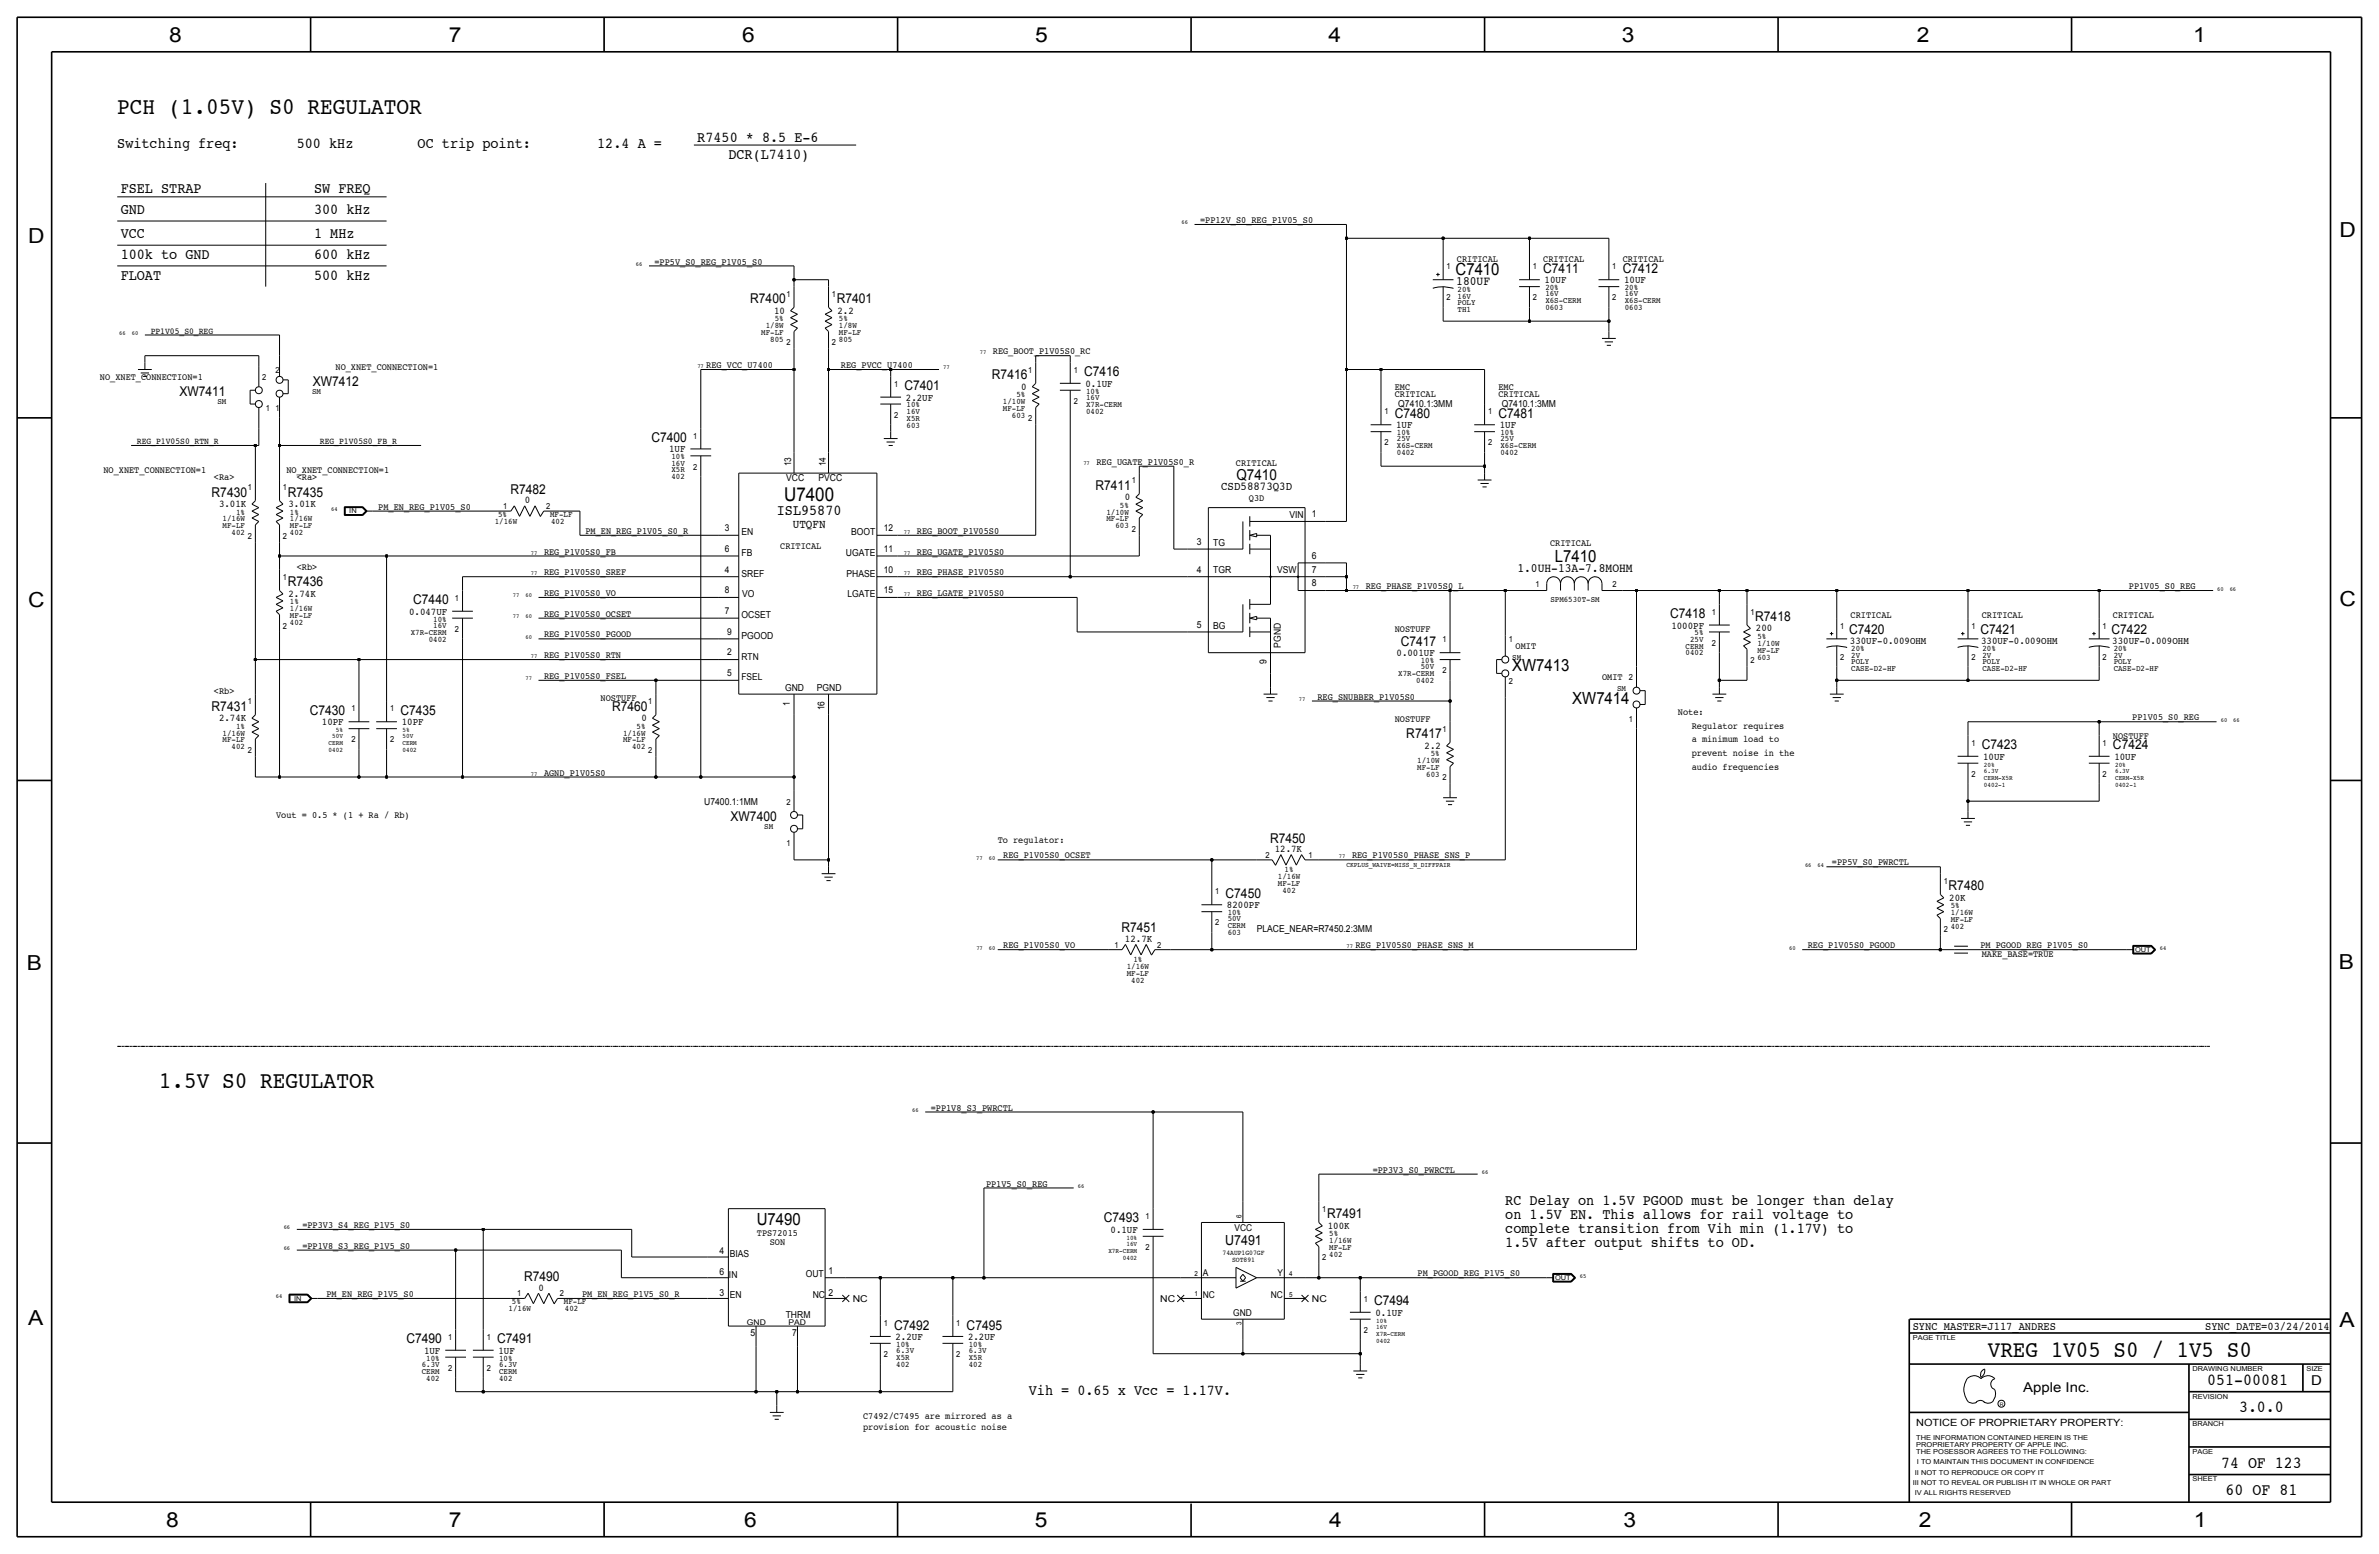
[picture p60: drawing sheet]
<svg xmlns="http://www.w3.org/2000/svg" width="875mm" height="572mm" viewBox="0 0 875 572" stroke-linecap="round" stroke-linejoin="round" font-family="sans-serif">
<defs><g id="words">
<g font-size="8.7">
<text x="43.1" y="41.9">PCH (1.05V) S0 REGULATOR</text>
<text x="58.4" y="400.1">1.5V S0 REGULATOR</text>
</g>
<text font-size="8.6" x="731.1" y="499.1">VREG 1V05 S0 / 1V5 S0</text>
<g font-size="7.6">
<text x="62.2" y="15.5">8</text>
<text x="165" y="15.5">7</text>
<text x="273" y="15.5">6</text>
<text x="380.7" y="15.5">5</text>
<text x="488.6" y="15.5">4</text>
<text x="596.6" y="15.5">3</text>
<text x="705.1" y="15.5">2</text>
<text x="806.7" y="15.5">1</text>
<text x="10.4" y="89.4">D</text>
<text x="860.5" y="87.1">D</text>
<text x="10.4" y="223.3">C</text>
<text x="860.5" y="222.8">C</text>
<text x="9.8" y="356.6">B</text>
<text x="860.2" y="356.4">B</text>
<text x="10.4" y="487.4">A</text>
<text x="860.5" y="488.2">A</text>
<text x="61.2" y="561.6">8</text>
<text x="165" y="561.6">7</text>
<text x="273.8" y="561.6">6</text>
<text x="380.7" y="561.6">5</text>
<text x="488.9" y="561.6">4</text>
<text x="597.1" y="561.6">3</text>
<text x="705.8" y="561.6">2</text>
<text x="806.9" y="561.6">1</text>
</g>
<text font-size="7" x="288.5" y="184.2">U7400</text>
<g font-size="6.2">
<text x="535.4" y="101.1">C7410</text>
<text x="571.9" y="206.8">L7410</text>
<text x="556.2" y="246.6">XW7413</text>
<text x="578.3" y="258.8">XW7414</text>
<text x="278.4" y="450.6">U7490</text>
<text x="811.9" y="509.3">051-00081</text>
<text x="823.6" y="519.4">3.0.0</text>
<text x="817" y="539.8">74 OF 123</text>
<text x="818.6" y="549.9">60 OF 81</text>
</g>
<g font-size="5.6">
<text x="256.5" y="52.1">R7450 * 8.5 E-6</text>
<text x="43.1" y="54.6">Switching freq:</text>
<text x="109.2" y="54.6">500 kHz</text>
<text x="153.6" y="54.6">OC trip point:</text>
<text x="219.7" y="54.6">12.4 A =</text>
<text x="267.9" y="58.4">DCR(L7410)</text>
<text x="44.4" y="71.1">FSEL STRAP</text>
<text x="115.5" y="71.1">SW FREQ</text>
<text x="44.4" y="78.7">GND</text>
<text x="115.5" y="78.7">300 kHz</text>
<text x="44.4" y="87.6">VCC</text>
<text x="115.5" y="87.6">1 MHz</text>
<text x="44.4" y="95.2">100k to GND</text>
<text x="115.5" y="95.3">600 kHz</text>
<text x="44.4" y="102.9">FLOAT</text>
<text x="115.5" y="102.9">500 kHz</text>
<text x="454.8" y="176.5">Q7410</text>
<text x="285.7" y="189.5">ISL95870</text>
<text x="553.7" y="443.2">RC Delay on 1.5V PGOOD must be longer than delay</text>
<text x="553.7" y="448.3">on 1.5V EN. This allows for rail voltage to</text>
<text x="553.7" y="453.4">complete transition from Vih min (1.17V) to</text>
<text x="553.7" y="458.5">1.5V after output shifts to OD.</text>
<text x="378.4" y="513.1">Vih = 0.65 x Vcc = 1.17V.</text>
</g>
<text font-size="5.1" x="450.7" y="457.9">U7491</text>
<g font-size="5">
<text x="567.6" y="100.3">C7411</text>
<text x="596.8" y="100.3">C7412</text>
<text x="276" y="111.5">R7400</text>
<text x="307.8" y="111.5">R7401</text>
<text x="115.1" y="142">XW7412</text>
<text x="332.7" y="143.5">C7401</text>
<text x="364.9" y="139.4">R7416</text>
<text x="398.7" y="138.4">C7416</text>
<text x="66" y="145.8">XW7411</text>
<text x="513" y="153.7">C7480</text>
<text x="551.1" y="153.7">C7481</text>
<text x="239.6" y="162.6">C7400</text>
<text x="77.8" y="182.6">R7430</text>
<text x="105.9" y="182.6">R7435</text>
<text x="187.7" y="181.6">R7482</text>
<text x="403" y="180.1">R7411</text>
<text x="105.9" y="215.6">R7436</text>
<text x="152" y="222.3">C7440</text>
<text x="614.3" y="227.3">C7418</text>
<text x="645.6" y="228.3">R7418</text>
<text x="680.2" y="233.2">C7420</text>
<text x="728.4" y="233.2">C7421</text>
<text x="776.7" y="233.2">C7422</text>
<text x="515.2" y="237.5">C7417</text>
<text x="77.8" y="261.4">R7431</text>
<text x="113.9" y="262.9">C7430</text>
<text x="147.3" y="262.9">C7435</text>
<text x="225.2" y="261.4">R7460</text>
<text x="517.3" y="271.5">R7417</text>
<text x="728.9" y="275.6">C7423</text>
<text x="777.2" y="275.6">C7424</text>
<text x="268.7" y="302">XW7400</text>
<text x="467.1" y="309.9">R7450</text>
<text x="716.7" y="327.4">R7480</text>
<text x="450.8" y="330.2">C7450</text>
<text x="412.5" y="342.9">R7451</text>
<text x="406" y="449.6">C7493</text>
<text x="488.1" y="448.1">R7491</text>
<text x="192.8" y="471.2">R7490</text>
<text x="505.4" y="480.1">C7494</text>
<text x="328.9" y="488.9">C7492</text>
<text x="355.5" y="488.9">C7495</text>
<text x="149.5" y="494">C7490</text>
<text x="182.8" y="494">C7491</text>
<text x="850.1" y="509.3">D</text>
<text x="744.2" y="511.8">Apple Inc.</text>
</g>
<g font-size="4.7">
<text x="535.6" y="104.6">180UF</text>
<text x="558.1" y="210.3">1.0UH-13A-7.8MOHM</text>
</g>
<text font-size="4.5" x="291.6" y="194.3">UTQFN</text>
<text font-size="4.4" x="449.2" y="180.3">CSD58873Q3D</text>
<g font-size="4.3">
<text x="703.5" y="488.9">SYNC_MASTER=J117_ANDRES</text>
<text x="811.1" y="488.9">SYNC_DATE=03/24/2014</text>
</g>
<g font-size="3.8">
<text x="568.1" y="104.1">10UF</text>
<text x="597.4" y="104.1">10UF</text>
<text x="284.7" y="115.3">10</text>
<text x="308.1" y="115.3">2.2</text>
<text x="375.6" y="143.3">0</text>
<text x="399.2" y="142.2">0.1UF</text>
<text x="333.2" y="147.3">2.2UF</text>
<text x="513.5" y="157.5">1UF</text>
<text x="551.6" y="157.5">1UF</text>
<text x="246.1" y="166.4">1UF</text>
<text x="193" y="185.2">0</text>
<text x="413.7" y="183.9">0</text>
<text x="80.6" y="186.4">3.01K</text>
<text x="106.1" y="186.4">3.01K</text>
<text x="106.1" y="219.5">2.74K</text>
<text x="150.5" y="226.1">0.047UF</text>
<text x="614.8" y="231.1">1000PF</text>
<text x="645.9" y="232.2">200</text>
<text x="680.4" y="236.7">330UF-0.009OHM</text>
<text x="728.7" y="236.7">330UF-0.009OHM</text>
<text x="776.9" y="236.7">330UF-0.009OHM</text>
<text x="513.7" y="241.3">0.001UF</text>
<text x="80.6" y="265.2">2.74K</text>
<text x="118.4" y="266.7">10PF</text>
<text x="147.8" y="266.7">10PF</text>
<text x="235.9" y="265.2">0</text>
<text x="524" y="275.3">2.2</text>
<text x="729.4" y="279.4">10UF</text>
<text x="777.7" y="279.4">10UF</text>
<text x="468.9" y="313.4">12.7K</text>
<text x="451.3" y="334">8200PF</text>
<text x="717" y="331.2">20K</text>
<text x="413.8" y="346.5">12.7K</text>
<text x="408.5" y="453.4">0.1UF</text>
<text x="488.4" y="451.9">100K</text>
<text x="198.1" y="474.7">0</text>
<text x="505.9" y="483.9">0.1UF</text>
<text x="156" y="497.8">1UF</text>
<text x="183.3" y="497.8">1UF</text>
<text x="329.4" y="492.8">2.2UF</text>
<text x="356.1" y="492.8">2.2UF</text>
</g>
<text font-size="3.7" x="704.8" y="524.5">NOTICE OF PROPRIETARY PROPERTY:</text>
<g font-size="3.5">
<text x="441.4" y="82">=PP12V_S0_REG_P1V05_S0</text>
<text x="240.7" y="97.3">=PP5V_S0_REG_P1V05_S0</text>
<text x="535.9" y="96.5">CRITICAL</text>
<text x="567.6" y="96.5">CRITICAL</text>
<text x="596.8" y="96.5">CRITICAL</text>
<text x="365.2" y="130.3">REG_BOOT_P1V05S0_RC</text>
<text x="123.4" y="135.9">NO_XNET_CONNECTION=1</text>
<text x="259.8" y="135.4">REG_VCC_U7400</text>
<text x="309.3" y="135.4">REG_PVCC_U7400</text>
<text x="36.8" y="139.7">NO_XNET_CONNECTION=1</text>
<text x="513" y="143.5">EMC</text>
<text x="551.1" y="143.5">EMC</text>
<text x="513" y="146.1">CRITICAL</text>
<text x="514.3" y="149.9">Q7410.1:3MM</text>
<text x="551.1" y="146.1">CRITICAL</text>
<text x="552.4" y="149.9">Q7410.1:3MM</text>
<text x="38" y="174">NO_XNET_CONNECTION=1</text>
<text x="105.4" y="174">NO_XNET_CONNECTION=1</text>
<text x="291" y="171.5" transform="rotate(-90 291 171.5)">13</text>
<text x="303.7" y="171.5" transform="rotate(-90 303.7 171.5)">14</text>
<text x="403.3" y="170.9">REG_UGATE_P1V05S0_R</text>
<text x="454.6" y="171.5">CRITICAL</text>
<text x="78.7" y="176.5">&lt;Ra&gt;</text>
<text x="109.2" y="176.5">&lt;Ra&gt;</text>
<text x="289.2" y="177">VCC</text>
<text x="301.1" y="177">PVCC</text>
<text x="459.4" y="184.2">Q3D</text>
<text x="139.1" y="187.5">PM_EN_REG_P1V05_S0</text>
<text x="474.2" y="190.5">VIN</text>
<text x="482.5" y="190.2">1</text>
<text x="215.3" y="196.3">PM_EN_REG_P1V05_S0_R</text>
<text x="266.7" y="195.3">3</text>
<text x="272.7" y="196.9">EN</text>
<text x="313.1" y="196.8">BOOT</text>
<text x="325.1" y="195.3">12</text>
<text x="337.3" y="196.3">REG_BOOT_P1V05S0</text>
<text x="200.1" y="204">REG_P1V05S0_FB</text>
<text x="266.7" y="202.9">6</text>
<text x="287" y="201.9">CRITICAL</text>
<text x="325.1" y="202.9">11</text>
<text x="337.3" y="204">REG_UGATE_P1V05S0</text>
<text x="440.2" y="200.4">3</text>
<text x="446.2" y="200.7">TG</text>
<text x="570.2" y="200.7">CRITICAL</text>
<text x="109.2" y="209.6">&lt;Rb&gt;</text>
<text x="272.7" y="204.5">FB</text>
<text x="311.2" y="204.5">UGATE</text>
<text x="482.5" y="205.5">6</text>
<text x="200.1" y="211.6">REG_P1V05S0_SREF</text>
<text x="266.7" y="210.6">4</text>
<text x="272.7" y="212.1">SREF</text>
<text x="311.3" y="212.1">PHASE</text>
<text x="325.1" y="210.6">10</text>
<text x="337.3" y="211.6">REG_PHASE_P1V05S0</text>
<text x="440.2" y="210.6">4</text>
<text x="446.2" y="210.8">TGR</text>
<text x="469.8" y="210.8">VSW</text>
<text x="482.5" y="215.6">8</text>
<text x="482.5" y="210.6">7</text>
<text x="200.1" y="219.2">REG_P1V05S0_VO</text>
<text x="266.6" y="218.2">8</text>
<text x="273" y="219.7">VO</text>
<text x="311.7" y="219.7">LGATE</text>
<text x="325.1" y="218.2">15</text>
<text x="337.3" y="219.2">REG_LGATE_P1V05S0</text>
<text x="502.4" y="216.7">REG_PHASE_P1V05S0_L</text>
<text x="783" y="216.7">PP1V05_S0_REG</text>
<text x="200.1" y="226.8">REG_P1V05S0_OCSET</text>
<text x="266.6" y="225.8">7</text>
<text x="272.7" y="227.3">OCSET</text>
<text x="680.7" y="227.3">CRITICAL</text>
<text x="728.9" y="227.3">CRITICAL</text>
<text x="777.2" y="227.3">CRITICAL</text>
<text x="267.5" y="233.4">9</text>
<text x="440.2" y="230.9">5</text>
<text x="446.2" y="231.1">BG</text>
<text x="513" y="232.4">NOSTUFF</text>
<text x="200.1" y="234.4">REG_P1V05S0_PGOOD</text>
<text x="272.7" y="234.9">PGOOD</text>
<text x="471.1" y="238.3" transform="rotate(-90 471.1 238.3)">PGND</text>
<text x="557.5" y="238.8">OMIT</text>
<text x="200.1" y="242.1">REG_P1V05S0_RTN</text>
<text x="267.5" y="241">2</text>
<text x="272.7" y="242.6">RTN</text>
<text x="465.8" y="244.3" transform="rotate(-90 465.8 244.3)">9</text>
<text x="200.1" y="249.7">REG_P1V05S0_FSEL</text>
<text x="267.5" y="248.7">5</text>
<text x="272.7" y="250.2">FSEL</text>
<text x="589.3" y="250.2">OMIT</text>
<text x="78.7" y="255.3">&lt;Rb&gt;</text>
<text x="220.9" y="257.8">NOSTUFF</text>
<text x="288.7" y="254.3">GND</text>
<text x="300.4" y="254.3">PGND</text>
<text x="484.6" y="257.3">REG_SNUBBER_P1V05S0</text>
<text x="290.5" y="259.5" transform="rotate(-90 290.5 259.5)">1</text>
<text x="303.2" y="261.2" transform="rotate(-90 303.2 261.2)">16</text>
<text x="617.2" y="262.9">Note:</text>
<text x="513" y="265.4">NOSTUFF</text>
<text x="622.2" y="268">Regulator requires</text>
<text x="784.3" y="264.9">PP1V05_S0_REG</text>
<text x="622.2" y="273.1">a minimum load to</text>
<text x="777.2" y="271.8">NOSTUFF</text>
<text x="622.2" y="278.1">prevent noise in the</text>
<text x="200.1" y="285.2">AGND_P1V05S0</text>
<text x="622.2" y="283.2">audio frequencies</text>
<text x="259" y="295.9">U7400.1:1MM</text>
<text x="101.6" y="301">Vout = 0.5 * (1 + Ra / Rb)</text>
<text x="367" y="309.9">To regulator:</text>
<text x="369" y="315.7">REG_P1V05S0_OCSET</text>
<text x="497.3" y="315.7">REG_P1V05S0_PHASE_SNS_P</text>
<text x="673.8" y="318.3">=PP5V_S0_PWRCTL</text>
<text x="462.2" y="342.9">PLACE_NEAR=R7450.2:3MM</text>
<text x="369" y="348.7">REG_P1V05S0_VO</text>
<text x="498.6" y="348.7">REG_P1V05S0_PHASE_SNS_M</text>
<text x="664.9" y="348.7">REG_P1V05S0_PGOOD</text>
<text x="728.4" y="348.7">PM_PGOOD_REG_P1V05_S0</text>
<text x="728.9" y="351.8">MAKE_BASE=TRUE</text>
<text x="342.3" y="408.4">=PP1V8_S3_PWRCTL</text>
<text x="504.9" y="431.3">=PP3V3_S0_PWRCTL</text>
<text x="362.7" y="436.4">PP1V5_S0_REG</text>
<text x="111.2" y="451.6">=PP3V3_S4_REG_P1V5_S0</text>
<text x="278.4" y="454.4">TPS72015</text>
<text x="454.1" y="452.9">VCC</text>
<text x="111.2" y="459.2">=PP1V8_S3_REG_P1V5_S0</text>
<text x="264.6" y="461.3">4</text>
<text x="283.1" y="457.7">SON</text>
<text x="268.4" y="462.3">BIAS</text>
<text x="264.6" y="468.9">6</text>
<text x="268.1" y="470">IN</text>
<text x="296.4" y="469.7">OUT</text>
<text x="304.7" y="468.6">1</text>
<text x="442.4" y="469.4">A</text>
<text x="469.8" y="469.4">Y</text>
<text x="521.4" y="469.4">PM_PGOOD_REG_P1V5_S0</text>
<text x="120.1" y="477">PM_EN_REG_P1V5_S0</text>
<text x="214.1" y="477">PM_EN_REG_P1V5_S0_R</text>
<text x="264.6" y="476.5">3</text>
<text x="268.4" y="477.5">EN</text>
<text x="298.9" y="477.5">NC</text>
<text x="304.7" y="476.8">2</text>
<text x="313.6" y="478.8">NC</text>
<text x="426.7" y="478.8">NC</text>
<text x="442.4" y="477.5">NC</text>
<text x="467.4" y="477.5">NC</text>
<text x="482.5" y="478.8">NC</text>
<text x="289" y="484.6">THRM</text>
<text x="453.6" y="483.9">GND</text>
<text x="276.1" y="491.2">5</text>
<text x="291.3" y="491.2">7</text>
<text x="317.4" y="522">C7492/C7495 are mirrored as a</text>
<text x="317.4" y="525.8">provision for acoustic noise</text>
</g>
<g font-size="3.3">
<text x="55.4" y="122.7">PP1V05_S0_REG</text>
<text x="50.3" y="163.3">REG_P1V05S0_RTN_R</text>
<text x="117.7" y="163.3">REG_P1V05S0_FB_R</text>
</g>
<g font-size="3.1">
<text x="532.1" y="99.1">1</text>
<text x="563.8" y="99.1">1</text>
<text x="593" y="99.1">1</text>
<text x="536.1" y="107.4">20%</text>
<text x="568.4" y="106.7">20%</text>
<text x="597.6" y="106.7">20%</text>
<text x="289.3" y="109.2">1</text>
<text x="306" y="109.2">1</text>
<text x="532.1" y="110.5">2</text>
<text x="536.1" y="112.3">POLY</text>
<text x="536.1" y="110">16V</text>
<text x="563.8" y="110.5">2</text>
<text x="568.4" y="111.5">X6S-CERM</text>
<text x="568.4" y="109">16V</text>
<text x="593" y="110.5">2</text>
<text x="597.6" y="109">16V</text>
<text x="597.6" y="111.5">X6S-CERM</text>
<text x="284.9" y="118.1">5%</text>
<text x="308.6" y="118.1">5%</text>
<text x="536.1" y="114.8">TH1</text>
<text x="568.4" y="114">0603</text>
<text x="597.6" y="114">0603</text>
<text x="280" y="123.2">MF-LF</text>
<text x="281.6" y="120.7">1/8W</text>
<text x="283.3" y="125.7">805</text>
<text x="308.6" y="120.7">1/8W</text>
<text x="308.6" y="125.7">805</text>
<text x="308.6" y="123.2">MF-LF</text>
<text x="289.3" y="127">2</text>
<text x="306" y="127">2</text>
<text x="101.3" y="137.2">2</text>
<text x="378.2" y="137.2">1</text>
<text x="394.9" y="137.2">1</text>
<text x="96.5" y="139.7">2</text>
<text x="328.9" y="142.2">1</text>
<text x="80" y="148.6">SM</text>
<text x="114.8" y="144.8">SM</text>
<text x="333.5" y="149.9">10%</text>
<text x="368.9" y="148.6">1/10W</text>
<text x="373.8" y="146.1">5%</text>
<text x="394.9" y="148.6">2</text>
<text x="399.5" y="144.8">10%</text>
<text x="399.5" y="149.6">X7R-CERM</text>
<text x="399.5" y="147.1">16V</text>
<text x="97.7" y="151.1">1</text>
<text x="101.3" y="151.1">1</text>
<text x="328.9" y="153.7">2</text>
<text x="333.5" y="152.1">16V</text>
<text x="333.5" y="154.7">X5R</text>
<text x="368.9" y="151.1">MF-LF</text>
<text x="372.2" y="153.7">603</text>
<text x="378.2" y="154.9">2</text>
<text x="399.5" y="152.1">0402</text>
<text x="509.2" y="152.4">1</text>
<text x="547.3" y="152.4">1</text>
<text x="255" y="161.3">1</text>
<text x="333.5" y="157.2">603</text>
<text x="513.8" y="160">10%</text>
<text x="551.9" y="160">10%</text>
<text x="509.2" y="163.8">2</text>
<text x="513.8" y="164.8">X6S-CERM</text>
<text x="513.8" y="162.3">25V</text>
<text x="513.8" y="167.4">0402</text>
<text x="547.3" y="163.8">2</text>
<text x="551.9" y="164.8">X6S-CERM</text>
<text x="551.9" y="167.4">0402</text>
<text x="551.9" y="162.3">25V</text>
<text x="247" y="173.7">X5R</text>
<text x="247" y="171.2">16V</text>
<text x="247" y="168.9">10%</text>
<text x="255" y="172.7">2</text>
<text x="247" y="176.3">402</text>
<text x="416.3" y="177.8">1</text>
<text x="91.1" y="180.3">1</text>
<text x="104.1" y="180.3">1</text>
<text x="81.9" y="191.8">1/16W</text>
<text x="86.8" y="189.2">1%</text>
<text x="106.6" y="189.2">1%</text>
<text x="106.6" y="191.8">1/16W</text>
<text x="183.2" y="190">5%</text>
<text x="185.1" y="187.2">1</text>
<text x="200.9" y="187.2">2</text>
<text x="202.3" y="190">MF-LF</text>
<text x="407" y="189.2">1/10W</text>
<text x="407" y="191.8">MF-LF</text>
<text x="411.9" y="186.7">5%</text>
<text x="81.9" y="194.3">MF-LF</text>
<text x="85.2" y="196.9">402</text>
<text x="106.6" y="196.9">402</text>
<text x="106.6" y="194.3">MF-LF</text>
<text x="182" y="192.5">1/16W</text>
<text x="202.7" y="192.5">402</text>
<text x="410.3" y="194.3">603</text>
<text x="416.3" y="195.6">2</text>
<text x="91.1" y="198.1">2</text>
<text x="104.1" y="198.1">2</text>
<text x="104.1" y="213.4">1</text>
<text x="564.8" y="215.9">1</text>
<text x="593" y="215.9">2</text>
<text x="167.3" y="221">1</text>
<text x="570.3" y="221.2">SPM6530T-SM</text>
<text x="106.6" y="227.3">MF-LF</text>
<text x="106.6" y="224.8">1/16W</text>
<text x="106.6" y="222.2">1%</text>
<text x="629.6" y="226.1">1</text>
<text x="643.8" y="226.1">1</text>
<text x="104.1" y="231.1">2</text>
<text x="106.6" y="229.9">402</text>
<text x="151.1" y="233.4">X7R-CERM</text>
<text x="159.3" y="228.6">10%</text>
<text x="159.3" y="230.9">16V</text>
<text x="167.3" y="232.4">2</text>
<text x="623.3" y="233.7">5%</text>
<text x="676.9" y="231.1">1</text>
<text x="725.1" y="231.1">1</text>
<text x="773.4" y="231.1">1</text>
<text x="157.7" y="236">0402</text>
<text x="530.6" y="236.2">1</text>
<text x="554.9" y="236.2">1</text>
<text x="620" y="238.5">CERM</text>
<text x="621.6" y="236">25V</text>
<text x="629.6" y="237.5">2</text>
<text x="646.4" y="237.5">1/10W</text>
<text x="646.4" y="235">5%</text>
<text x="680.9" y="239.5">20%</text>
<text x="729.2" y="239.5">20%</text>
<text x="777.4" y="239.5">20%</text>
<text x="522.6" y="243.8">10%</text>
<text x="556.2" y="242.6">SM</text>
<text x="620" y="241">0402</text>
<text x="643.8" y="243.8">2</text>
<text x="646.4" y="240">MF-LF</text>
<text x="646.4" y="242.6">603</text>
<text x="676.9" y="242.6">2</text>
<text x="680.9" y="242.1">2V</text>
<text x="680.9" y="244.3">POLY</text>
<text x="725.1" y="242.6">2</text>
<text x="729.2" y="242.1">2V</text>
<text x="729.2" y="244.3">POLY</text>
<text x="773.4" y="242.6">2</text>
<text x="777.4" y="242.1">2V</text>
<text x="777.4" y="244.3">POLY</text>
<text x="514.3" y="248.7">X7R-CERM</text>
<text x="520.9" y="251.2">0402</text>
<text x="522.6" y="246.1">50V</text>
<text x="530.6" y="247.7">2</text>
<text x="554.9" y="251.5">2</text>
<text x="599.1" y="250.2">2</text>
<text x="680.9" y="246.9">CASE-D2-HF</text>
<text x="729.2" y="246.9">CASE-D2-HF</text>
<text x="777.4" y="246.9">CASE-D2-HF</text>
<text x="594.8" y="254">SM</text>
<text x="91.1" y="259.1">1</text>
<text x="129.2" y="261.6">1</text>
<text x="143.5" y="261.6">1</text>
<text x="238.5" y="259.1">1</text>
<text x="86.8" y="268">1%</text>
<text x="234.1" y="268">5%</text>
<text x="530.6" y="269.2">1</text>
<text x="599.1" y="265.4">1</text>
<text x="81.9" y="273.1">MF-LF</text>
<text x="81.9" y="270.5">1/16W</text>
<text x="85.2" y="275.6">402</text>
<text x="129.2" y="273.1">2</text>
<text x="143.5" y="273.1">2</text>
<text x="229.2" y="270.5">1/16W</text>
<text x="229.2" y="273.1">MF-LF</text>
<text x="232.5" y="275.6">402</text>
<text x="725.1" y="274.3">1</text>
<text x="773.4" y="274.3">1</text>
<text x="91.1" y="276.9">2</text>
<text x="238.5" y="276.9">2</text>
<text x="521.3" y="280.7">1/10W</text>
<text x="526.2" y="278.1">5%</text>
<text x="521.3" y="283.2">MF-LF</text>
<text x="524.6" y="285.8">603</text>
<text x="530.6" y="287">2</text>
<text x="725.1" y="285.8">2</text>
<text x="773.4" y="285.8">2</text>
<text x="289.3" y="295.9">2</text>
<text x="281.1" y="304.8">SM</text>
<text x="289.3" y="311.2">1</text>
<text x="465.5" y="315.5">2</text>
<text x="481.3" y="315.5">1</text>
<text x="470" y="323.3">1/16W</text>
<text x="472.5" y="320.8">1%</text>
<text x="447" y="328.9">1</text>
<text x="470" y="325.9">MF-LF</text>
<text x="471.7" y="328.4">402</text>
<text x="715" y="325.1">1</text>
<text x="717.5" y="334">5%</text>
<text x="447" y="340.4">2</text>
<text x="451.6" y="336.6">10%</text>
<text x="451.6" y="341.4">CERM</text>
<text x="451.6" y="338.8">50V</text>
<text x="717.5" y="341.6">402</text>
<text x="717.5" y="339.1">MF-LF</text>
<text x="717.5" y="336.5">1/16W</text>
<text x="451.6" y="343.9">603</text>
<text x="715" y="342.9">2</text>
<text x="409.9" y="348.5">1</text>
<text x="416.9" y="353.8">1%</text>
<text x="425.7" y="348.5">2</text>
<text x="414.4" y="356.4">1/16W</text>
<text x="414.4" y="358.9">MF-LF</text>
<text x="416.1" y="361.4">402</text>
<text x="421.3" y="448.3">1</text>
<text x="486.4" y="445.8">1</text>
<text x="488.9" y="454.7">5%</text>
<text x="421.3" y="459.7">2</text>
<text x="488.9" y="457.2">1/16W</text>
<text x="488.9" y="459.7">MF-LF</text>
<text x="486.4" y="463.6">2</text>
<text x="488.9" y="462.3">402</text>
<text x="188.3" y="479.6">5%</text>
<text x="190.2" y="476.8">1</text>
<text x="205.9" y="476.8">2</text>
<text x="207.4" y="479.6">MF-LF</text>
<text x="501.6" y="478.8">1</text>
<text x="187.1" y="482.1">1/16W</text>
<text x="207.8" y="482.1">402</text>
<text x="325.1" y="487.7">1</text>
<text x="351.7" y="487.7">1</text>
<text x="501.6" y="490.2">2</text>
<text x="164.8" y="492.8">1</text>
<text x="179" y="492.8">1</text>
<text x="329.6" y="495.3">10%</text>
<text x="329.6" y="497.6">6.3V</text>
<text x="356.3" y="495.3">10%</text>
<text x="356.3" y="497.6">6.3V</text>
<text x="155.1" y="502.7">6.3V</text>
<text x="156.8" y="500.4">10%</text>
<text x="183.6" y="502.7">6.3V</text>
<text x="183.6" y="500.4">10%</text>
<text x="325.1" y="499.1">2</text>
<text x="329.6" y="502.7">402</text>
<text x="329.6" y="500.1">X5R</text>
<text x="351.7" y="499.1">2</text>
<text x="356.3" y="502.7">402</text>
<text x="356.3" y="500.1">X5R</text>
<text x="155.1" y="505.2">CERM</text>
<text x="156.8" y="507.7">402</text>
<text x="164.8" y="504.2">2</text>
<text x="179" y="504.2">2</text>
<text x="183.6" y="507.7">402</text>
<text x="183.6" y="505.2">CERM</text>
</g>
<g font-size="2.9">
<text x="274.7" y="487.2">GND</text>
<text x="290" y="487.2">PAD</text>
</g>
<g font-size="2.6">
<text x="495.2" y="318.8">CKPLUS_WAIVE=MISS_N_DIFFPAIR</text>
<text x="456.6" y="447.8" transform="rotate(-90 456.6 447.8)">6</text>
<text x="449.7" y="461.4">74AUP1G07GF</text>
<text x="453.2" y="464.2">SOT891</text>
<text x="439.4" y="469.1">2</text>
<text x="474.2" y="469.4">4</text>
<text x="439.4" y="476.8">1</text>
<text x="474.2" y="477">5</text>
<text x="456.6" y="487.4" transform="rotate(-90 456.6 487.4)">3</text>
</g>
<g font-size="2.5">
<text x="128.5" y="188.7">IN</text>
<text x="123.5" y="269.2">5%</text>
<text x="148" y="269.2">5%</text>
<text x="120.9" y="274.1">CERM</text>
<text x="122.2" y="271.5">50V</text>
<text x="148" y="274.1">CERM</text>
<text x="148" y="271.5">50V</text>
<text x="120.9" y="276.6">0402</text>
<text x="148" y="276.6">0402</text>
<text x="729.7" y="281.9">20%</text>
<text x="778" y="281.9">20%</text>
<text x="729.7" y="286.8">CERM-X5R</text>
<text x="729.7" y="284.2">6.3V</text>
<text x="778" y="286.8">CERM-X5R</text>
<text x="778" y="284.2">6.3V</text>
<text x="729.7" y="289.3">0402-1</text>
<text x="778" y="289.3">0402-1</text>
<text x="785.3" y="350">OUT</text>
<text x="414.3" y="455.9">10%</text>
<text x="407.7" y="460.8">X7R-CERM</text>
<text x="414.3" y="458.2">16V</text>
<text x="413" y="463.3">0402</text>
<text x="572" y="470.7">OUT</text>
<text x="108.2" y="478.3">IN</text>
<text x="506.2" y="488.7">16V</text>
<text x="506.2" y="486.4">10%</text>
<text x="506.2" y="491.2">X7R-CERM</text>
<text x="506.2" y="493.8">0402</text>
<text x="703.5" y="492.8">PAGE TITLE</text>
<text x="806.4" y="504.2">DRAWING NUMBER</text>
<text x="848.3" y="504.2">SIZE</text>
<text x="806.4" y="514.4">REVISION</text>
<text x="806.4" y="524.5">BRANCH</text>
<text x="704.8" y="532.1">PROPRIETARY PROPERTY OF APPLE INC.</text>
<text x="704.8" y="529.6">THE INFORMATION CONTAINED HEREIN IS THE</text>
<text x="704.8" y="534.7">THE POSESSOR AGREES TO THE FOLLOWING:</text>
<text x="705.1" y="538.5">I TO MAINTAIN THIS DOCUMENT IN CONFIDENCE</text>
<text x="806.4" y="534.7">PAGE</text>
<text x="704.3" y="542.3">II NOT TO REPRODUCE OR COPY IT</text>
<text x="806.4" y="544.8">SHEET</text>
<text x="703.5" y="546.1">III NOT TO REVEAL OR PUBLISH IT IN WHOLE OR PART</text>
<text x="704.3" y="549.9">IV ALL RIGHTS RESERVED</text>
</g>
<g font-size="2.3">
<text x="434.5" y="82.5">66</text>
<text x="233.9" y="97.8">66</text>
<text x="43.9" y="123.2">66</text>
<text x="48.5" y="123.2">60</text>
<text x="360.4" y="130.3">77</text>
<text x="256.5" y="135.4">77</text>
<text x="346.9" y="135.9">77</text>
<text x="398.5" y="170.9">77</text>
<text x="121.8" y="188">64</text>
<text x="332.4" y="196.3">77</text>
<text x="195.3" y="204">77</text>
<text x="332.4" y="204">77</text>
<text x="195.3" y="211.6">77</text>
<text x="332.4" y="211.6">77</text>
<text x="188.7" y="219.7">77</text>
<text x="193.2" y="219.7">60</text>
<text x="332.4" y="219.2">77</text>
<text x="497.5" y="216.7">77</text>
<text x="815.5" y="217.2">60</text>
<text x="820.1" y="217.2">66</text>
<text x="188.7" y="227.3">77</text>
<text x="193.2" y="227.3">60</text>
<text x="193.2" y="234.9">60</text>
<text x="195.3" y="242.1">77</text>
<text x="193.2" y="250.2">77</text>
<text x="477.7" y="257.8">77</text>
<text x="816.8" y="265.4">60</text>
<text x="821.4" y="265.4">66</text>
<text x="195.3" y="285.2">77</text>
<text x="359.1" y="316.2">77</text>
<text x="363.7" y="316.2">60</text>
<text x="492.5" y="315.7">77</text>
<text x="663.9" y="318.8">66</text>
<text x="668.5" y="318.8">64</text>
<text x="359.1" y="349.2">77</text>
<text x="363.7" y="349.2">60</text>
<text x="495.3" y="348.7">77</text>
<text x="658.1" y="349.2">60</text>
<text x="794.4" y="349.2">64</text>
<text x="335.5" y="408.9">66</text>
<text x="545" y="431.8">66</text>
<text x="396.4" y="436.9">66</text>
<text x="104.3" y="452.1">66</text>
<text x="104.3" y="459.7">66</text>
<text x="581.1" y="469.9">65</text>
<text x="101.5" y="477.5">64</text>
</g>
<text font-size="1.8" x="735.5" y="516.9">R</text>
</g></defs>
<g fill="none" stroke="#000" stroke-width=".37">
<path d="M255.2 53.3h59.7zM43.1 72.4h99.1zM97.7 67.3v38.1zM43.1 97.8h99.1zM43.1 81.3h99.1zM43.1 90.2h99.1zM238.7 97.8h53.3zM292 97.8v5.1zM439.4 82.6h55.8zM495.2 82.6v5zM495.2 87.6v48.3zM495.2 87.6h35.6z"/>
<path d="M530.8 87.6h31.8zM530.8 87.6v7.7zM530.8 95.3v7.6zM562.6 87.6v7.7zM562.6 95.3v7.6zM562.6 87.6h29.2zM591.8 87.6v7.7zM591.8 95.3v7.6zM290.8 114.3l2.5 1.3zM290.8 119.4l2.5 1.3zM290.8 116.8l2.5 1.3zM290.8 119.4l2.5-1.3z"/>
<path d="M290.8 116.8l2.5-1.2zM292 113l-1.2 1.3zM292 102.9h12.7zM292 102.9v2.5zM292 105.4v7.6zM303.5 118.1l2.5 1.3zM303.5 115.6l2.5 1.2zM303.5 115.6l2.5-1.3zM303.5 118.1l2.5-1.3zM304.7 113l1.3 1.3zM304.7 102.9v2.5zM304.7 105.4v7.6z"/>
<path d="M527 102.9h7.6zM527 106a12.9 12.9 0 0 1 7.6 .1M528.3 100.9h1.2zM528.9 100.3v1.3zM530.8 118.1h31.8zM530.8 113v5.1zM530.8 105.4v7.6zM558.7 102.9h7.7zM558.7 105.4h7.7zM562.6 118.1h29.2zM562.6 113v5.1zM562.6 105.4v7.6z"/>
<path d="M588 105.4h7.6zM588 102.9h7.6zM591.8 113v5.1zM591.8 118.1v3.8zM591.8 105.4v7.6zM50.7 135.9h5.1zM51.8 137.2h3zM52.5 138.4h1.6zM53.3 130.8h41.9zM53.3 130.8v2.6zM53.3 123.2h49.5zM53.3 133.4v2.5z"/>
<path d="M95.2 130.8v3.8zM95.2 134.6v7.6zM102.8 123.2v7.6zM102.8 130.8v7.6zM104.1 139.7h1.9zM106 139.7v5.1zM257.8 135.9v21.6zM257.8 135.9h34.2zM292 128.3v7.6zM292 135.9v30.5zM292 121.9v6.4zM293.3 120.7l-1.3 1.2z"/>
<path d="M303.5 120.7l1.2 1.2zM303.5 120.7l2.5-1.3zM304.7 135.9h22.9zM304.7 128.3v7.6zM304.7 135.9v30.5zM304.7 121.9v6.4zM327.6 135.9h17.8zM327.6 135.9v2.5zM327.6 138.4v7.7zM380.9 130.8h12.7zM380.9 130.8v2.6zM380.9 133.3v7.7z"/>
<path d="M393.6 130.8v2.6zM393.6 133.4v7.6zM495.2 135.9h12.7zM495.2 135.9v55.9zM507.9 135.9h38.1zM507.9 135.9v12.7zM546 135.9v12.7zM589.2 124.5h5.1zM590.2 125.7h3.1zM591 127h1.5zM591.8 121.9v2.6zM92 143.5v5.1z"/>
<path d="M92 148.6h1.9zM92 143.5h1.9zM95.2 157.5v6.3zM95.2 149.9v7.6zM102.8 153.7v10.1zM102.8 146v7.7zM104.1 144.8h1.9zM257.8 157.5v7.6zM323.8 148.6h7.6zM323.8 146.1h7.6zM327.6 156.2v2.6zM327.6 158.8v2.5z"/>
<path d="M327.6 148.6v7.6zM379.7 142.2l1.2-1.2zM379.7 142.2l2.5 1.3zM379.7 147.3l2.5 1.3zM379.7 144.8l2.5 1.3zM379.7 147.3l2.5-1.2zM379.7 144.8l2.5-1.3zM380.9 156.2v40.7zM380.9 149.9v6.3zM382.2 148.6l-1.3 1.3zM389.8 143.5h7.7zM389.8 141h7.7z"/>
<path d="M393.6 151.1v61zM393.6 143.5v7.6zM504.1 158.8h7.7zM504.1 156.2h7.7zM507.9 148.6v7.6zM507.9 158.7v7.7zM542.2 158.8h7.7zM542.2 156.2h7.7zM546 148.6v7.6zM546 158.7v7.7zM48.2 163.8h45.7zM93.9 163.8h1.3z"/>
<path d="M93.9 163.8v12.7zM93.9 176.5v7.7zM102.8 163.8h52.1zM102.8 163.8v12.7zM102.8 176.5v7.7zM253.9 165.1h7.7zM253.9 167.6h7.7zM257.8 175.3v110.5zM257.8 167.6v7.7zM271.7 174v81.3zM271.7 174h50.8zM292 166.4v7.6z"/>
<path d="M304.7 166.4v7.6zM322.5 174v81.3zM325.1 161.3h5zM326.1 162.6h3zM326.8 163.8h1.6zM419 171.5h12.7zM419 171.4v2.6zM419 174v7.6zM431.7 171.5v30.4zM507.9 171.5h38.1zM507.9 166.4v5.1zM543.5 176.5h5.1z"/>
<path d="M544.5 177.8h3.1zM545.3 179.1h1.5zM546 166.4v5zM546 171.5v2.5zM546 174v2.5zM92.7 190.5l2.5-1.3zM92.7 188l2.5-1.3zM92.7 185.4l1.2-1.3zM92.7 185.4l2.5 1.3zM92.7 190.5l2.5 1.3zM92.7 188l2.5 1.2zM93.9 199.4v43.2z"/>
<path d="M93.9 193v6.4zM95.2 191.8l-1.3 1.2zM101.5 191.8l1.3 1.2zM101.5 189.2l2.6 1.3zM101.5 186.7l2.6 1.3zM101.5 186.7l2.6-1.3zM101.5 191.8l2.6-1.3zM101.5 189.2l2.6-1.2zM102.8 199.4v5.1zM102.8 193v6.4zM102.8 184.1l1.3 1.3zM126.6 186.4h6.9z"/>
<path d="M126.6 186.4v3.1zM126.6 189.5h6.9zM126.7 186.5v2.9zM126.7 189.4h6.7zM126.7 186.5h6.7zM126.8 186.6v2.7zM126.8 189.3h6.5zM126.8 186.6h6.5zM126.9 186.7h6.4zM126.9 186.7v2.5zM126.9 189.2h6.4zM133.3 189.2l1.3-1.2z"/>
<path d="M133.3 186.7l1.3 1.3zM133.3 189.3l1.4-1.3zM133.4 186.6l1.3 1.4zM133.4 186.5l1.5 1.5zM133.4 189.4l1.5-1.4zM133.5 189.5l1.5-1.5zM133.5 186.4l1.5 1.6zM134.6 188h2.5zM137.1 188h45.7zM182.8 188h5.1zM189.2 186l1.9 3.9zM189.2 186l-1.3 2z"/>
<path d="M193 186l-1.9 3.9zM193 186l1.9 3.9zM196.8 186l-1.9 3.9zM196.8 186l1.9 3.9zM200 188h5.7zM200 188l-1.3 2zM205.7 188h7.6zM213.3 188v8.9zM213.3 196.9h50.8zM264.1 196.9h7.6zM322.5 196.9h7.6zM330.1 196.9h50.8z"/>
<path d="M417.8 182.9l1.2-1.3zM417.8 182.9l2.5 1.3zM417.8 188l2.5 1.2zM417.8 185.4l2.5 1.3zM417.8 188l2.5-1.3zM417.8 185.4l2.5-1.2zM419 196.9v7.6zM419 190.5v6.4zM420.3 189.2l-1.3 1.3zM444.4 186.7h35.6zM444.4 186.7v53.3zM457.1 191.8v10.1z"/>
<path d="M459.7 200v3.8zM459.7 196.9l2.5-.7zM459.7 196.9l2.5 .6zM459.7 194.9v3.8zM459.7 189.8v3.8zM459.7 191.8h27.9zM462.2 196.2v1.3zM462.2 196.9h5.1zM467.3 196.9v25.4zM480 186.7v53.3zM487.6 191.8h7.6zM101.5 219.7l2.6 1.3z"/>
<path d="M101.5 219.7l2.6-1.3zM102.8 204.5v5zM102.8 209.5v7.7zM102.8 217.2l1.3 1.2zM102.8 204.5h39.4zM142.2 204.5h121.9zM142.2 204.5v53.3zM170.1 212.1h94zM170.1 212.1v5.1zM170.1 217.2v7.6zM198.1 219.7h66zM264.1 204.5h7.6z"/>
<path d="M264.1 219.7h7.6zM264.1 212.1h7.6zM322.5 204.5h7.6zM322.5 219.7h7.6zM322.5 212.1h7.6zM330.1 219.7h66.1zM330.1 212.1h63.5zM330.1 204.5h88.9zM393.6 212.1h43.2zM396.2 219.7v12.7zM431.7 201.9h5.1zM436.8 201.9h20.3z"/>
<path d="M436.8 212.1h50.8zM459.7 201.9h7.6zM477.5 217.2h10.1zM477.5 207h10.1zM477.5 207v10.2zM487.6 217.2h7.6zM487.6 212.1h7.6zM487.6 207h7.6zM495.2 217.2h38.1zM495.2 212.1v5.1zM495.2 207v5.1zM533.3 217.2v15.2z"/>
<path d="M533.3 217.2h20.4zM553.7 217.2h7.6zM553.7 217.2v16.5zM561.3 217.2h7.6zM568.9 214.6v2.6zM568.9 214.6a2.54 2.54 0 0 1 2.5-2.5 2.54 2.54 0 0 1 2.6 2.5 2.54 2.54 0 0 1 2.5-2.5 2.54 2.54 0 0 1 2.6 2.5 2.54 2.54 0 0 1 2.5-2.5 2.54 2.54 0 0 1 2.5 2.5 2.54 2.54 0 0 1 2.6-2.5 2.54 2.54 0 0 1 2.5 2.5M574 214.6v2.6zM579.1 214.6v2.6zM584.1 214.6v2.6zM589.2 217.2h7.6zM589.2 214.6v2.6zM596.8 217.2h5.1z"/>
<path d="M601.9 217.2v27.9zM601.9 217.2h30.5zM632.4 217.2h10.2zM632.4 217.2v5zM642.6 217.2h33zM642.6 217.2v5zM675.6 217.2h48.2zM675.6 217.2v10.1zM723.8 217.2h48.3zM723.8 217.2v10.1zM772.1 217.2v10.1zM772.1 217.2h41.9z"/>
<path d="M101.5 224.8l1.3 1.3zM101.5 222.3l2.6 1.2zM101.5 224.8l2.6-1.3zM101.5 222.3l2.6-1.3zM102.8 232.4v53.3zM102.8 226.1v6.3zM166.3 227.3h7.6zM166.3 224.8h7.6zM170.1 235v50.8zM170.1 227.3v7.7zM198.1 235h66zM198.1 227.3h66z"/>
<path d="M264.1 235h7.6zM264.1 227.3h7.6zM396.2 232.4h40.6zM436.8 232.4h20.3zM457.1 222.3v10.1zM459.7 232.4h7.6zM459.7 222.3h7.6zM459.7 227.3l2.5-.6zM459.7 227.3l2.5 .6zM459.7 230.5v3.8zM459.7 225.4v3.8zM459.7 220.3v3.8z"/>
<path d="M462.2 227.3h5.1zM462.2 226.7v1.2zM467.3 227.3v20.4zM533.3 232.4v7.6zM553.7 233.7v7.6zM628.6 232.4h7.6zM628.6 229.9h7.6zM632.4 222.3v7.6zM632.4 232.4v7.6zM641.3 237.5l1.3 1.3zM641.3 235l2.5 1.2zM641.3 232.4l2.5 1.3z"/>
<path d="M641.3 232.4l2.5-1.3zM641.3 237.5l2.5-1.3zM641.3 235l2.5-1.3zM642.6 229.9l1.2 1.2zM642.6 222.2v7.7zM642.6 238.8v6.3zM671.8 235h7.6zM671.8 238.1a12.9 12.9 0 0 1 7.6 .1M673 233h1.3zM673.7 232.4v1.3zM675.6 237.5v7.6zM675.6 227.3v7.7z"/>
<path d="M720 235h7.7zM720 238.1a12.9 12.9 0 0 1 7.7 .1M721.3 233h1.3zM721.9 232.4v1.3zM723.8 237.5v7.6zM723.8 227.3v7.7zM768.3 235h7.6zM768.3 238.1a12.9 12.9 0 0 1 7.6 .1M769.6 233h1.2zM770.2 232.4v1.3zM772.1 237.5v7.6zM772.1 227.3v7.7z"/>
<path d="M93.9 242.6h38.1zM93.9 242.6v12.7zM93.9 255.3v7.6zM132 242.6h132.1zM132 242.6v15.2zM132 257.8v7.6zM142.2 257.8v7.6zM198.1 250.2h43.1zM241.2 250.2h22.9zM241.2 250.2v5.1zM241.2 255.3v7.6zM264.1 242.6h7.6z"/>
<path d="M264.1 250.2h7.6zM271.7 255.3h50.8zM292 255.3v7.6zM304.7 255.3v7.6zM444.4 240h35.6zM464.8 255.3h5zM465.8 256.5h3zM466.5 257.8h1.6zM467.3 247.7v5zM467.3 252.7v2.6zM482.5 257.8h50.8zM529.5 240h7.7z"/>
<path d="M529.5 242.6h7.7zM533.3 250.2v7.6zM533.3 257.8v7.6zM533.3 242.6v7.6zM550.5 242.6h1.9zM550.5 247.7h1.9zM550.5 242.6v5.1zM553.7 256.5v59.7zM553.7 248.9v7.6zM601.9 245.1v7.6zM603.2 259.1h1.9zM603.2 254h1.9z"/>
<path d="M605.1 254v5.1zM629.9 255.3h5zM630.9 256.5h3zM631.6 257.8h1.6zM632.4 240v10.2zM632.4 250.2v2.5zM632.4 252.7v2.6zM632.4 250.2h10.2zM642.6 245.1v5.1zM673 255.3h5.1zM674.1 256.5h3zM674.8 257.8h1.6z"/>
<path d="M675.6 250.2h48.2zM675.6 245.1v5.1zM675.6 250.2v2.5zM675.6 252.7v2.6zM723.8 245.1v5.1zM723.8 250.2h48.3zM772.1 245.1v5.1zM92.7 269.2l2.5-1.2zM92.7 266.7l2.5-1.3zM92.7 264.2l1.2-1.3zM92.7 264.2l2.5 1.2zM92.7 269.2l2.5 1.3z"/>
<path d="M92.7 266.7l2.5 1.3zM93.9 271.8l1.3-1.3zM93.9 278.1v7.7zM93.9 271.8v6.3zM128.2 268h7.6zM128.2 265.4h7.6zM132 275.6v10.2zM132 268v7.6zM138.4 268h7.6zM138.4 265.4h7.6zM142.2 275.6v10.2zM142.2 268v7.6z"/>
<path d="M240 264.2l1.2-1.3zM240 264.2l2.5 1.2zM240 269.2l2.5 1.3zM240 266.7l2.5 1.3zM240 269.2l2.5-1.2zM240 266.7l2.5-1.3zM241.2 278.1v7.7zM241.2 271.8v6.3zM242.5 270.5l-1.3 1.3zM292 262.9v22.9zM304.7 262.9v53.3zM532.1 274.3l1.2-1.3z"/>
<path d="M532.1 274.3l2.5 1.3zM532.1 279.4l2.5 1.3zM532.1 276.9l2.5 1.2zM532.1 279.4l2.5-1.3zM532.1 276.9l2.5-1.3zM533.3 265.4v7.7zM601.9 268v81.2zM601.9 260.3v7.7zM720 278.1h7.7zM723.8 265.4v5.1zM723.8 265.4h48.3zM723.8 270.5v7.6z"/>
<path d="M768.3 278.1h7.6zM772.1 265.4h43.2zM772.1 265.4v5.1zM772.1 270.5v7.6zM93.9 285.8h8.9zM102.8 285.8h29.2zM132 285.8h10.2zM142.2 285.8h27.9zM170.1 285.8h71.1zM241.2 285.8h16.6zM257.8 285.8h34.2zM292 285.8v5z"/>
<path d="M292 290.8v7.7zM293.3 299.7h1.9zM295.2 299.7v5.1zM530.8 293.4h5.1zM531.8 294.6h3.1zM532.6 295.9h1.5zM533.3 288.3v2.5zM533.3 281.9v6.4zM533.3 290.8v2.6zM533.3 281.9l1.3-1.2zM720 280.7h7.7zM723.8 294.6h48.3z"/>
<path d="M723.8 288.3v6.3zM723.8 294.6v3.9zM723.8 298.5v2.5zM723.8 280.7v7.6zM768.3 280.7h7.6zM772.1 288.3v6.3zM772.1 280.7v7.6zM292 316.2h12.7zM292 313.7v2.5zM292 306.1v7.6zM293.3 304.8h1.9zM304.7 316.2v2.6z"/>
<path d="M304.7 318.8v2.5zM367 316.2h78.7zM445.7 316.2h16.5zM445.7 316.2v8.9zM462.2 316.2h5.7zM467.9 316.2l1.3 2.1zM471.1 314.3l-1.9 3.9zM471.1 314.3l1.9 3.9zM474.9 314.3l-1.9 3.9zM474.9 314.3l1.9 3.9zM478.7 314.3l1.3 1.9zM478.7 314.3l-1.9 3.9z"/>
<path d="M480 316.2h5.1zM485.1 316.2h68.6zM671.8 318.8h41.9zM713.7 318.8v2.5zM721.3 301h5.1zM722.3 302.3h3.1zM723.1 303.5h1.5zM302.2 321.3h5.1zM303.2 322.6h3.1zM304 323.9h1.5zM441.9 335.3h7.6zM441.9 332.7h7.6z"/>
<path d="M445.7 325.1v7.6zM445.7 335.3v7.6zM712.4 331.5l2.6-1.3zM712.4 336.6l2.6-1.3zM712.4 334l2.6-1.3zM712.4 336.6l1.3 1.2zM712.4 334l2.6 1.3zM712.4 331.5l2.6 1.2zM713.7 328.9l1.3 1.3zM713.7 321.3v7.6zM713.7 337.8v6.4zM367 349.2h40.6z"/>
<path d="M407.6 349.2h5.1zM414 347.3l-1.3 1.9zM414 347.3l1.9 3.9zM417.8 347.3l-1.9 3.9zM417.8 347.3l1.9 3.9zM421.6 347.3l-1.9 3.9zM421.6 347.3l1.9 3.9zM424.8 349.3l-1.3 2zM424.8 349.2h5.7zM430.5 349.2h15.2zM445.7 349.2h156.2zM445.7 342.9v6.3z"/>
<path d="M662.9 349.2h50.8zM713.7 344.2v5zM713.7 349.2h5.1zM718.8 350.5h5zM718.8 349.2h5zM718.8 348h5zM723.8 349.2h58.5zM782.3 349.2h2.5zM784.5 347.7h6.8zM784.5 350.8h6.8zM784.5 347.7v3.1zM784.6 347.8v2.9z"/>
<path d="M784.6 350.7h6.7zM784.6 347.8h6.7zM784.7 347.9v2.7zM784.7 350.6h6.5zM784.7 347.9h6.5zM784.8 348h6.4zM784.8 348v2.5zM784.8 350.5h6.4zM791.2 350.5l1.2-1.3zM791.2 348l1.2 1.2zM791.2 347.9l1.4 1.3zM791.3 350.7l1.4-1.4z"/>
<path d="M791.3 347.8l1.4 1.4zM791.3 350.8l1.6-1.6zM791.3 347.7l1.6 1.5zM792.6 349.3l-1.4 1.3zM340.3 408.9h83.8zM424.1 408.9h33zM424.1 408.9v35.6zM457.1 408.9v33.1zM361.9 436.9h33zM361.9 436.9v33zM485.1 431.8h58.4zM485.1 431.8v10.2z"/>
<path d="M109.2 459.7h58.4zM109.2 452.1h68.5zM167.6 459.7h60.9zM167.6 459.7v29.2zM177.7 452.1h54.7zM177.7 452.1v36.8zM228.5 459.7v10.2zM232.4 452.1v10.2zM267.9 444.5h35.6zM267.9 444.5v43.2zM303.5 444.5v43.2zM420.3 452.1h7.6z"/>
<path d="M420.3 454.7h7.6zM424.1 444.5v7.6zM424.1 454.7v7.6zM441.9 449.6h30.5zM441.9 449.6v35.5zM457.1 442v7.6zM472.4 449.6v35.5zM483.8 452.1l2.6-1.2zM483.8 457.2l2.6-1.3zM483.8 454.7l2.6-1.3zM483.8 457.2l1.3 1.3zM483.8 454.7l2.6 1.2z"/>
<path d="M483.8 452.1l2.6 1.3zM485.1 449.6l1.3 1.3zM485.1 442v7.6zM485.1 458.5v6.3zM106.3 475.9h6.8zM106.3 475.9v3.2zM106.3 479.1h6.8zM106.4 476v3zM106.4 479h6.7zM106.4 476h6.7zM106.5 476.1v2.8zM106.5 478.9h6.5z"/>
<path d="M106.5 476.1h6.5zM106.6 476.2h6.4zM106.6 476.2v2.6zM106.6 478.8h6.4zM113 476.3l1.2 1.2zM113 478.8l1.2-1.3zM113 478.9l1.4-1.4zM113 476.1l1.4 1.4zM113.1 476l1.5 1.5zM113.1 479l1.5-1.5zM113.1 479.1l1.6-1.6zM113.1 475.9l1.6 1.6z"/>
<path d="M114.2 477.5h2.6zM116.8 477.5h71.1zM187.9 477.5h5.1zM194.3 475.6l1.9 3.9zM194.3 475.6l-1.3 1.9zM198.1 475.6l-1.9 3.9zM198.1 475.6l1.9 3.9zM201.9 475.6l-1.9 3.9zM201.9 475.6l1.9 3.9zM205.1 477.5h5.7zM205.1 477.5l-1.3 2.1zM210.8 477.5h49.5z"/>
<path d="M228.5 469.9h31.8zM232.4 462.3h27.9zM260.3 462.3h7.6zM260.3 469.9h7.6zM260.3 477.5h7.6zM303.5 469.9h7.6zM303.5 477.5h7.6zM309.8 478.8l2.6-2.5zM309.8 476.2l2.6 2.6zM311.1 469.9h12.7zM323.8 469.9h26.7zM323.8 469.9v14z"/>
<path d="M350.5 469.9h11.4zM350.5 469.9v14zM361.9 469.9h72.4zM424.1 462.3v35.5zM433 478.8l2.6-2.5zM433 476.2l2.6 2.6zM434.3 477.5h7.6zM434.3 469.9h20.3zM454.6 466.1l7.6 3.8zM454.6 473.7l7.6-3.8zM454.6 466.1v7.6zM456.1 469.9l1 1.3z"/>
<path d="M456.1 471.2h2.1zM457.1 468.6l-1 1.3zM457.1 468.6l1.1 1.3zM458.2 469.9l-1.1 1.3zM462.2 469.9h17.8zM472.4 477.5h7.6zM478.7 478.8l2.6-2.5zM478.7 476.2l2.6 2.6zM480 469.9h5.1zM485.1 469.9h15.2zM485.1 464.8v5.1zM500.3 469.9v5.1z"/>
<path d="M500.3 475v7.6zM500.3 469.9h68.6zM568.9 469.9h2.5zM571.1 471.5h6.9zM571.1 468.3v3.2zM571.1 468.3h6.9zM571.2 468.4v3zM571.2 471.4h6.7zM571.2 468.4h6.7zM571.3 468.5v2.8zM571.3 471.3h6.5zM571.3 468.5h6.5z"/>
<path d="M571.4 468.6h6.4zM571.4 468.6v2.6zM571.4 471.2h6.4zM577.8 471.2l1.3-1.3zM577.8 468.6l1.3 1.3zM577.8 468.5l1.4 1.4zM577.8 471.3l1.4-1.4zM577.9 468.4l1.5 1.5zM577.9 471.4l1.5-1.5zM578 468.3l1.5 1.6zM579.5 469.9l-1.5 1.6zM163.8 496.6h7.6z"/>
<path d="M163.8 499.1h7.6zM167.6 488.9v7.7zM167.6 499.1v7.6zM173.9 496.6h7.7zM173.9 499.1h7.7zM177.7 488.9v7.7zM177.7 499.1v7.6zM267.9 487.7h35.6zM278.1 495.3v16.5zM278.1 487.7v7.6zM293.3 495.3v16.5zM293.3 487.7v7.6z"/>
<path d="M320 494h7.6zM320 491.5h7.6zM323.8 483.9v7.6zM323.8 494v7.6zM346.7 494h7.6zM346.7 491.5h7.6zM350.5 483.9v7.6zM350.5 494v7.6zM424.1 497.8h33zM441.9 485.1h30.5zM457.1 492.8v5zM457.1 485.1v7.7z"/>
<path d="M457.1 497.8h43.2zM496.5 485.1h7.6zM496.5 482.6h7.6zM500.3 492.8v5zM500.3 497.8v3.8zM500.3 485.1v7.7zM167.6 511.8h10.1zM167.6 506.7v5.1zM177.7 511.8h100.4zM177.7 506.7v5.1zM278.1 511.8h7.6zM283.2 519.4h5z"/>
<path d="M285.7 511.8h7.6zM285.7 511.8v5.1zM285.7 516.9v2.5zM293.3 511.8h30.5zM323.8 511.8h26.7zM323.8 501.7v10.1zM350.5 501.6v10.2zM497.8 504.2h5.1zM498.8 505.5h3.1zM499.6 506.7h1.5zM500.3 501.6v2.6zM724.1 515.6l.5 .2a2.67 2.67 0 0 0 2.5-.2"/>
<path d="M726.8 515.7a2.09 2.09 0 0 1 3.1 0M728.6 506.5a2.69 2.69 0 0 0 1.3-3 2.26 2.26 0 0 0-1.3 3M729.7 515.6l.4 .2a2.67 2.67 0 0 0 2.6-.2M733.7 511.1a4.5 4.5 0 0 1-1 4.6M733.8 511a2.08 2.08 0 0 1-1.6-2 2.08 2.08 0 0 1 1.6-2 3.4 3.4 0 0 0-5.1 0 3.6 3.6 0 0 0-3.9-.8 3.6 3.6 0 0 0-2.3 3.3 7.1 7.1 0 0 0 1.6 6.2M284.2 520.7h3zM284.9 522h1.6z"/>
<circle cx="102.8" cy="139.7" r="1.28"/>
<circle cx="95.2" cy="143.5" r="1.28"/>
<circle cx="95.2" cy="148.6" r="1.28"/>
<circle cx="102.8" cy="144.8" r="1.28"/>
<circle cx="553.7" cy="247.7" r="1.28"/>
<circle cx="553.7" cy="242.6" r="1.28"/>
<circle cx="601.9" cy="259.1" r="1.28"/>
<circle cx="601.9" cy="254" r="1.28"/>
<circle cx="292" cy="299.7" r="1.28"/>
<circle cx="292" cy="304.8" r="1.28"/>
<circle cx="736.1" cy="516.2" r="1.28"/>
</g>
<path d="M43.1 384.8h769.6z" fill="none" stroke="#000" stroke-width=".37" stroke-dasharray=".7 .5 .4 .5 .4 .5" stroke-linecap="butt"/>
<g fill="none" stroke="#000" stroke-width=".6" stroke-linecap="butt">
<path d="M6.3 6.4v558.7zM6.3 6.4h862.3zM19 19.1h838.2zM19 19.1v533.4zM114.2 6.4v12.7zM222.2 6.4v12.7zM330.1 6.4v12.7zM438.1 6.4v12.7zM546 6.4v12.7zM654 6.4v12.7zM761.9 6.4v12.7zM857.2 19.1v533.4z"/>
<path d="M868.6 6.4v558.7zM6.3 153.7h12.7zM857.2 153.7h11.4zM6.3 287h12.7zM857.2 287h11.4zM6.3 420.4h12.7zM857.2 420.4h11.4zM702.3 490.2h154.9zM702.3 485.1v5.1zM702.3 490.2v62.3zM702.4 485.1h154.8zM702.3 501.6h154.9z"/>
<path d="M702.3 519.4h102.8zM805.1 501.6v50.8zM805.1 511.8h52.1zM847 501.6v10.2zM805.1 522h52.1zM805.1 532.1h52.1zM19 552.5h838.2zM114.2 552.4v12.7zM222.2 552.5v12.7zM330.1 552.5v12.7zM438.1 553v12.1zM546 552.5v12.7z"/>
<path d="M654 552.5v12.7zM761.9 552.5v12.7zM805.1 542.3h52.1zM6.3 565.1h862.3z"/>
</g>
<g fill="#000" stroke="#000" stroke-width=".37">
<path d="M467.1 211.9h.4v.4h-.4zM477.3 211.9h.4v.4h-.4z"/>
<circle cx="495.2" cy="87.6" r=".51"/>
<circle cx="530.8" cy="87.6" r=".51"/>
<circle cx="562.6" cy="87.6" r=".51"/>
<circle cx="292" cy="102.9" r=".51"/>
<circle cx="562.6" cy="118.1" r=".51"/>
<circle cx="591.8" cy="118.1" r=".51"/>
<circle cx="292" cy="135.9" r=".51"/>
<circle cx="304.7" cy="135.9" r=".51"/>
<circle cx="327.6" cy="135.9" r=".51"/>
<circle cx="495.2" cy="135.9" r=".51"/>
<circle cx="507.9" cy="135.9" r=".51"/>
<circle cx="93.9" cy="163.8" r=".51"/>
<circle cx="102.8" cy="163.8" r=".51"/>
<circle cx="546" cy="171.5" r=".51"/>
<circle cx="102.8" cy="204.5" r=".51"/>
<circle cx="142.2" cy="204.5" r=".51"/>
<circle cx="393.6" cy="212.1" r=".51"/>
<circle cx="495.2" cy="217.2" r=".51"/>
<circle cx="495.2" cy="212.1" r=".51"/>
<circle cx="533.3" cy="217.2" r=".51"/>
<circle cx="553.7" cy="217.2" r=".51"/>
<circle cx="601.9" cy="217.2" r=".51"/>
<circle cx="632.4" cy="217.2" r=".51"/>
<circle cx="642.6" cy="217.2" r=".51"/>
<circle cx="675.6" cy="217.2" r=".51"/>
<circle cx="723.8" cy="217.2" r=".51"/>
<circle cx="772.1" cy="217.2" r=".51"/>
<circle cx="93.9" cy="242.6" r=".51"/>
<circle cx="132" cy="242.6" r=".51"/>
<circle cx="241.2" cy="250.2" r=".51"/>
<circle cx="533.3" cy="257.8" r=".51"/>
<circle cx="632.4" cy="250.2" r=".51"/>
<circle cx="675.6" cy="250.2" r=".51"/>
<circle cx="723.8" cy="250.2" r=".51"/>
<circle cx="772.1" cy="265.4" r=".51"/>
<circle cx="102.8" cy="285.8" r=".51"/>
<circle cx="132" cy="285.8" r=".51"/>
<circle cx="142.2" cy="285.8" r=".51"/>
<circle cx="170.1" cy="285.8" r=".51"/>
<circle cx="241.2" cy="285.8" r=".51"/>
<circle cx="257.8" cy="285.8" r=".51"/>
<circle cx="292" cy="285.8" r=".51"/>
<circle cx="723.8" cy="294.6" r=".51"/>
<circle cx="304.7" cy="316.2" r=".51"/>
<circle cx="445.7" cy="316.2" r=".51"/>
<circle cx="445.7" cy="349.3" r=".51"/>
<circle cx="713.7" cy="349.3" r=".51"/>
<circle cx="424.1" cy="408.9" r=".51"/>
<circle cx="167.6" cy="459.7" r=".51"/>
<circle cx="177.7" cy="452.1" r=".51"/>
<circle cx="323.8" cy="469.9" r=".51"/>
<circle cx="350.5" cy="469.9" r=".51"/>
<circle cx="361.9" cy="469.9" r=".51"/>
<circle cx="485.1" cy="469.9" r=".51"/>
<circle cx="500.3" cy="469.9" r=".51"/>
<circle cx="457.1" cy="497.8" r=".51"/>
<circle cx="500.3" cy="497.8" r=".51"/>
<circle cx="177.7" cy="511.8" r=".51"/>
<circle cx="278.1" cy="511.8" r=".51"/>
<circle cx="285.7" cy="511.8" r=".51"/>
<circle cx="293.3" cy="511.8" r=".51"/>
<circle cx="323.8" cy="511.8" r=".51"/>
</g>
<use href="#words"/>
</svg>
